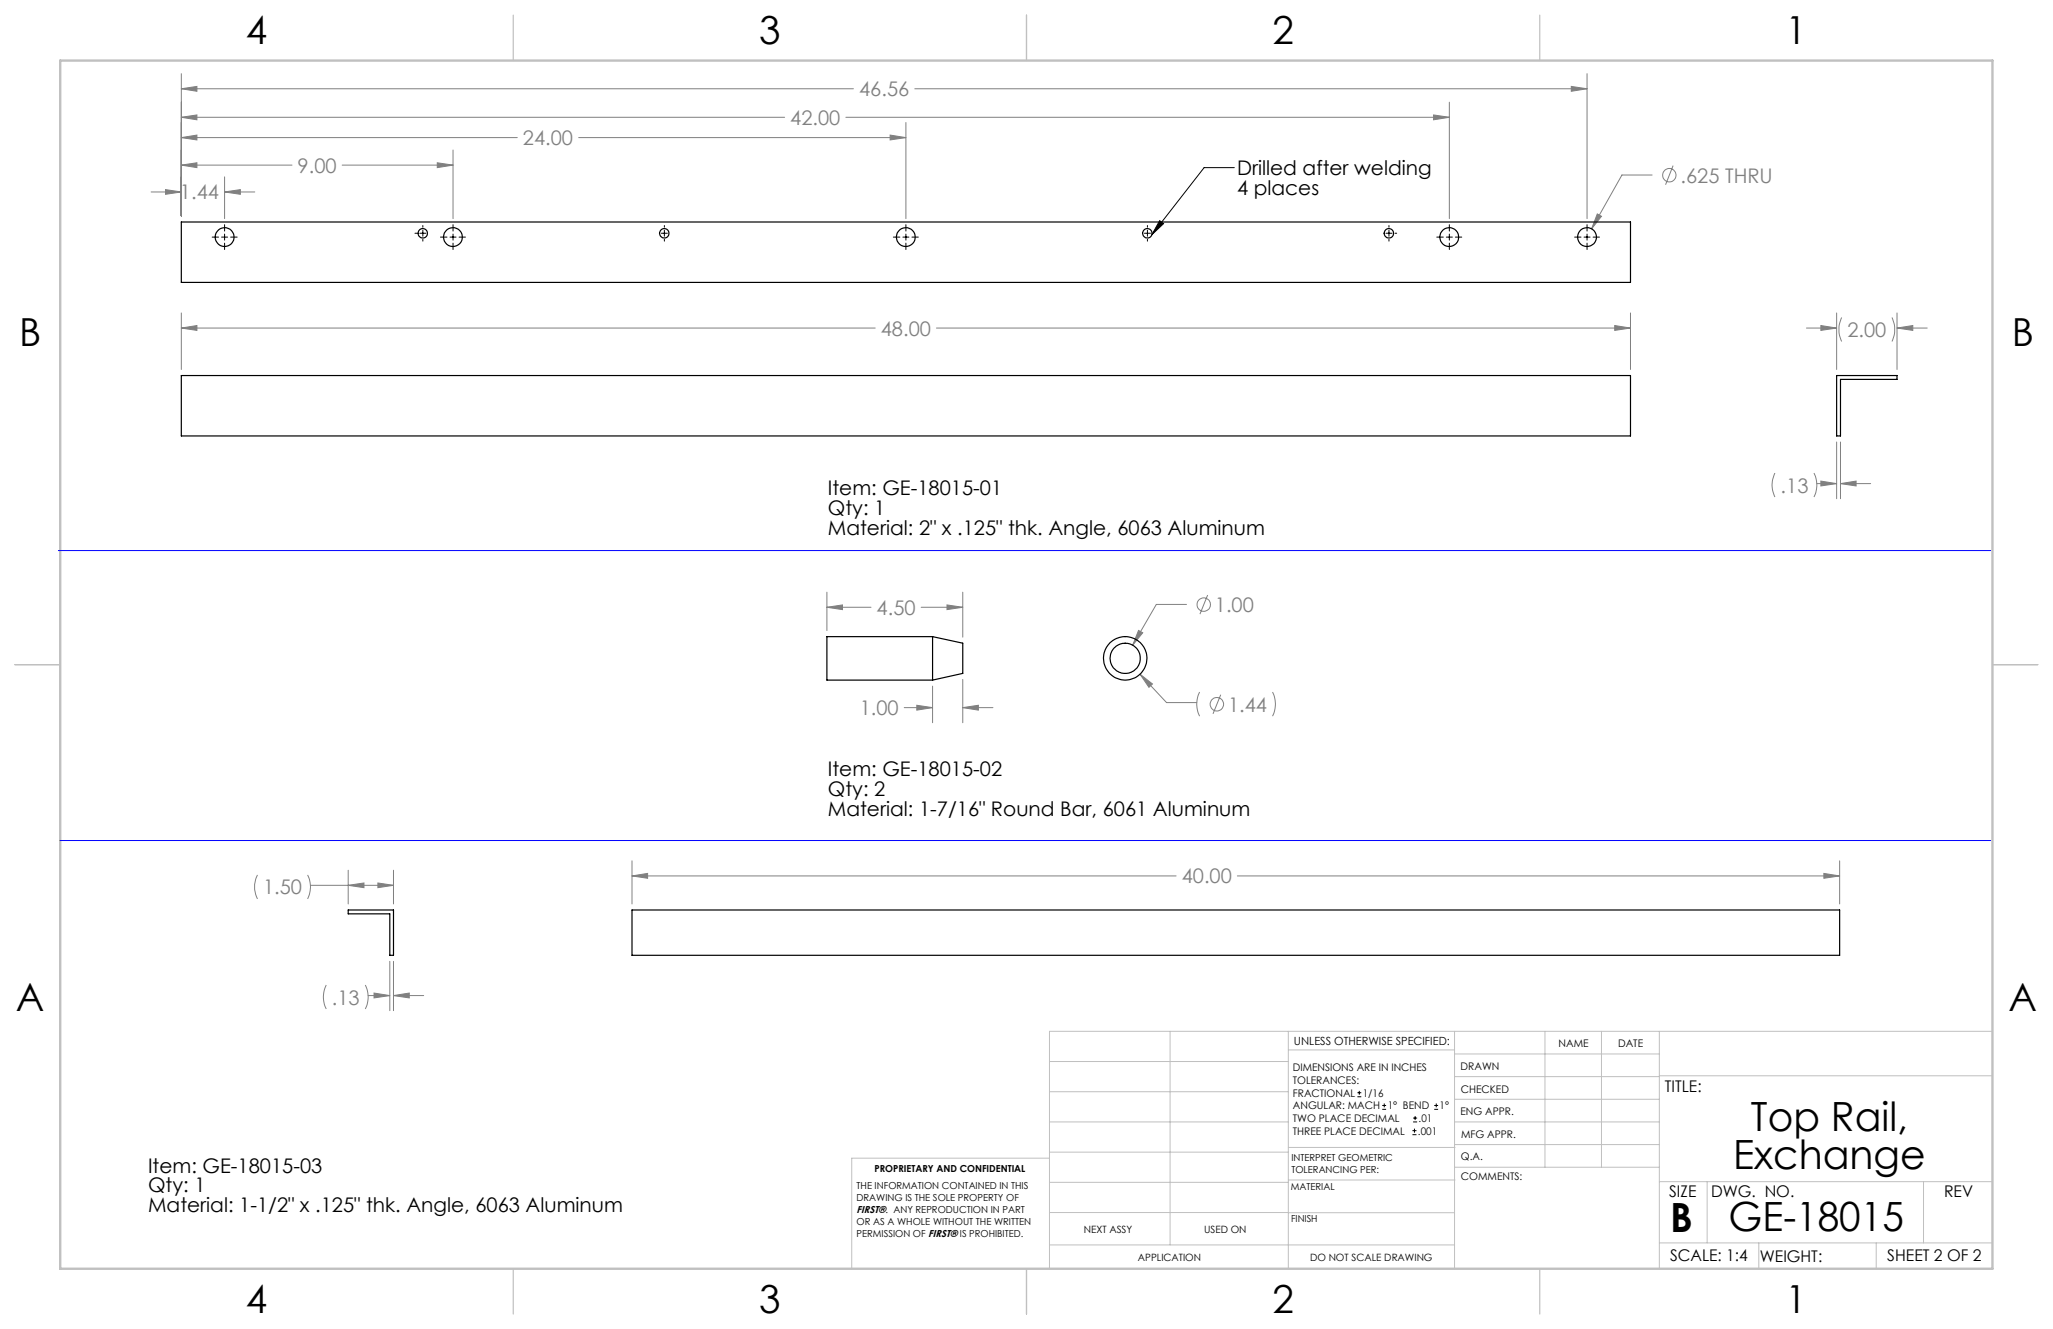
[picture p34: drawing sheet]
<svg xmlns="http://www.w3.org/2000/svg" width="432mm" height="279mm" viewBox="0 0 432 279" stroke-linecap="round" stroke-linejoin="round" font-family="sans-serif">
<defs><g id="words">
<g font-size="8.5">
<text x="368.3" y="237.7">Top Rail,</text>
<text x="364.5" y="245.8">Exchange</text>
<text x="351.3" y="259">B</text>
<text x="363.6" y="258.9">GE-18015</text>
</g>
<g font-size="8.1">
<text x="51.7" y="9.3">4</text>
<text x="159.7" y="9.3">3</text>
<text x="267.6" y="9.3">2</text>
<text x="375.6" y="9.3">1</text>
<text x="4" y="72.8">B</text>
<text x="423.1" y="72.8">B</text>
<text x="3.3" y="212.5">A</text>
<text x="422.4" y="212.5">A</text>
<text x="51.7" y="276">4</text>
<text x="159.7" y="276">3</text>
<text x="267.6" y="276">2</text>
<text x="375.6" y="276">1</text>
</g>
<g font-size="4.2" fill="#808080">
<text x="180.7" y="20.2">46.56</text>
<text x="166.2" y="26.2">42.00</text>
<text x="110" y="30.5">24.00</text>
<text x="37.9" y="41.9">1.44</text>
<text x="62.6" y="36.3">9.00</text>
<text x="353.4" y="38.4">.625 THRU</text>
<text x="185.3" y="70.5">48.00</text>
<text x="388.6" y="70.9">2.00</text>
<text x="374.5" y="103.6">.13</text>
<text x="184.4" y="129.2">4.50</text>
<text x="255.5" y="128.6">1.00</text>
<text x="258.3" y="149.6">1.44</text>
<text x="180.8" y="150.4">1.00</text>
<text x="248.5" y="185.7">40.00</text>
<text x="55.3" y="188">1.50</text>
<text x="69.8" y="211.2">.13</text>
</g>
<g font-size="4.2">
<text x="260.2" y="36.8">Drilled after welding</text>
<text x="260.2" y="41">4 places</text>
<text x="174.1" y="104.1">Item: GE-18015-01</text>
<text x="174.1" y="108.3">Qty: 1</text>
<text x="174.1" y="112.5">Material: 2&quot; x .125&quot; thk. Angle, 6063 Aluminum</text>
<text x="174.1" y="163.2">Item: GE-18015-02</text>
<text x="174.1" y="167.3">Qty: 2</text>
<text x="174.1" y="171.5">Material: 1-7/16&quot; Round Bar, 6061 Aluminum</text>
<text x="31.1" y="246.5">Item: GE-18015-03</text>
<text x="31.1" y="250.7">Qty: 1</text>
<text x="31.1" y="254.9">Material: 1-1/2&quot; x .125&quot; thk. Angle, 6063 Aluminum</text>
</g>
<g font-size="3.4">
<text x="350.2" y="229.5">TITLE:</text>
<text x="351.1" y="251.6">SIZE</text>
<text x="359.9" y="251.6">DWG. NO.</text>
<text x="408.9" y="251.7">REV</text>
<text x="351.2" y="265.2">SCALE: 1:4</text>
<text x="370.1" y="265.3">WEIGHT:</text>
<text x="396.9" y="265.2">SHEET 2 OF 2</text>
</g>
<text font-size="2.4" x="272.2" y="219.7">UNLESS OTHERWISE SPECIFIED:</text>
<g font-size="2.2">
<text x="327.8" y="220.1">NAME</text>
<text x="340.3" y="220.2">DATE</text>
<text x="271.9" y="225.3">DIMENSIONS ARE IN INCHES</text>
<text x="271.9" y="227.9">TOLERANCES:</text>
<text x="307.2" y="224.9">DRAWN</text>
<text x="271.9" y="230.6">FRACTIONAL</text>
<text x="271.9" y="233.2">ANGULAR: MACH</text>
<text x="286.6" y="230.6">1/16</text>
<text x="291.9" y="233.2">1° BEND</text>
<text x="302.8" y="233.2">1°</text>
<text x="307.3" y="229.8">CHECKED</text>
<text x="271.9" y="238.5">THREE PLACE DECIMAL</text>
<text x="271.9" y="235.9">TWO PLACE DECIMAL</text>
<text x="298.2" y="238.5">.001</text>
<text x="298.4" y="235.9">.01</text>
<text x="307.2" y="234.5">ENG APPR.</text>
<text x="307.3" y="239.2">MFG APPR.</text>
<text x="307.3" y="243.9">Q.A.</text>
<text x="307.3" y="248.1">COMMENTS:</text>
</g>
<g font-size="2.1">
<text x="180.2" y="255.1">FIRST®. ANY REPRODUCTION IN PART</text>
<text x="227.9" y="259.2">NEXT ASSY</text>
<text x="253.3" y="259.2">USED ON</text>
<text x="239.3" y="265">APPLICATION</text>
<text x="275.5" y="265.1">DO NOT SCALE DRAWING</text>
</g>
<g font-size="2">
<text x="271.6" y="244.1">INTERPRET GEOMETRIC</text>
<text x="180.2" y="250">THE INFORMATION CONTAINED IN THIS</text>
<text x="183.9" y="246.4">PROPRIETARY AND CONFIDENTIAL</text>
<text x="271.5" y="250.2">MATERIAL</text>
<text x="271.6" y="246.6">TOLERANCING PER:</text>
<text x="180.2" y="252.5">DRAWING IS THE SOLE PROPERTY OF</text>
<text x="180.2" y="257.6">OR AS A WHOLE WITHOUT THE WRITTEN</text>
<text x="271.5" y="257">FINISH</text>
<text x="180.2" y="260.1">PERMISSION OF FIRST® IS PROHIBITED.</text>
</g>
</g></defs>
<g fill="none" stroke="#c0c0c0" stroke-width=".21">
<path d="M246.1 216.8v44.9M271 216.8v49.9M305.9 216.8v49.9M324.9 216.8v28.6M336.8 216.8v28.6M349 216.8v49.9M419.1 216.8h-198.4v49.9M220.7 235.9h50.3M220.7 229.5h50.3M220.7 223.2h50.3M271 220.7h34.9M305.9 231.1h43.1"/>
<path d="M305.9 226.3h43.1M305.9 221.6h43.1M305.9 235.9h43.1M349 226.2h70.1M220.7 248.6h50.3M220.7 242.2h50.3M220.7 254.9h50.3M220.7 243.5h-41.6v23.2M271 255h34.9M271 248.1h35M271 241.2h35M305.9 240.6h43.1"/>
<path d="M306 245.4h43M349 248.4h70.1M359.1 248.4v12.9M404.6 248.4v12.9M220.7 261.7h85.2M349 261.3h70.1M369.9 261.3v5.4M394.6 261.3v5.4"/>
</g>
<path d="M108 3.2v9.5M215.9 3.2v9.5M323.8 3.2v9.5M3.1 139.7h9.6M419.1 139.7h9.5M108 266.7v9.6M215.9 266.7v9.6M323.8 266.7v9.6" fill="none" stroke="#c0c0c0" stroke-width=".25"/>
<path d="M12.7 12.7h406.4v254h-406.4z" fill="none" stroke="#c0c0c0" stroke-width=".5"/>
<g fill="none" stroke="#808080" stroke-width=".21">
<path d="M38.1 18.7l3.3-.5v1zM38.1 15.5v29.9M38.1 18.7h141.4M192.4 18.7h141.4M330.5 18.2l3.3 .5-3.3 .5zM333.8 15.5v30.5M34.8 39.9l3.3 .5-3.3 .5zM38.1 34.7l3.3-.5v1zM38.1 28.9l3.3-.5v1zM38.1 24.7l3.3-.5v1zM38.1 34.7h23.3M38.1 28.9h70.7"/>
<path d="M38.1 24.7h126.9M47.2 37.2v8.8M72 34.7h23.3M92 34.2l3.3 .5-3.3 .5zM95.3 31.5v14.5M121.7 28.9h68.8M177.9 24.7h126.9M187.2 28.4l3.3 .5-3.3 .5zM190.5 25.8v20.2M301.5 24.2l3.3 .5-3.3 .5zM304.8 21.5v24.5M347.5 36.8h-6.4l-6.3 11.3"/>
<path d="M351.9 34.8l-1.6 4M31.8 40.4h6.3M47.2 40.4l3.4-.5v1zM47.2 40.4h6.4M336 45l.8 .5-2 2.6zM38.1 69l3.3-.6v1.1zM38.1 65.8v11.9M38.1 69h146M197 69h145.9M339.6 68.4l3.3 .6-3.3 .5zM342.9 65.8v11.9M379.9 69h6.4"/>
<path d="M383 68.4l3.3 .6-3.3 .5zM386.3 65.8v11.9M387.4 66.7a5.9 5.9 0 0 0 0 5.1M397.9 66.7a5.9 5.9 0 0 1 0 5.1M399 69l3.3-.6v1.1zM399 69h6.3M399 65.8v11.9M373.3 99.4a5.6 5.6 0 0 0 0 5.1M381.5 99.4a5.6 5.6 0 0 1 0 5.1M386.3 92.9v11.9M387.1 92.9v11.9M382.1 101.7h4.2"/>
<path d="M383 101.1l3.3 .6-3.3 .5zM387.1 101.7l3.3-.6v1.1zM387.1 101.7h6.4M173.9 127.7l3.3-.5v1zM173.9 124.5v8.1M173.9 127.7h9.3M193.7 127.7h8.8M199.2 127.2l3.3 .5-3.3 .5zM202.5 124.5v9.4M239.5 132.5l.8 .5-2.1 2.6zM249.6 127.1h-6.4l-5 8.5M254 125.1l-1.6 4"/>
<path d="M190.2 148.8h5.9M192.8 148.3l3.3 .5-3.3 .5zM196.1 144.3v7.6M202.5 148.8l3.3-.5v1zM202.5 142.8v9.1M202.5 148.8h6.3M239.8 141.7l2.6 2.1-.7 .7zM239.8 141.7l5.6 6h6.3M252.3 145.5a5.7 5.7 0 0 0 0 5.1M256.8 146.1l-1.7 4M267.7 145.5a5.7 5.7 0 0 1 0 5.1M54.2 183.9a5.6 5.6 0 0 0 0 5.1"/>
<path d="M64.7 183.9a5.6 5.6 0 0 1 0 5.1M65.3 186.1h17.5M73.2 186.1l3.4-.5v1zM73.2 183v7M79.5 185.6l3.3 .5-3.3 .5zM82.8 183v7M132.9 184.2l3.3-.6v1zM132.9 181v9M132.9 184.1h114.5M260.2 184.1h126.7M383.6 183.6l3.3 .6-3.3 .4zM386.9 181v9"/>
<path d="M68.6 207.1a5.6 5.6 0 0 0 0 5M76.8 207.1a5.6 5.6 0 0 1 0 5M77.4 209.3h4.6M78.7 208.8l3.3 .5-3.3 .5zM82 202.1v10.4M82.8 209.3l3.3-.5v1zM82.8 202.1v10.4M82.8 209.3h6.3"/>
<circle cx="351.1" cy="36.8" r="1.41"/>
<circle cx="253.2" cy="127.1" r="1.41"/>
<circle cx="255.9" cy="148.1" r="1.42"/>
</g>
<g fill="none" stroke="#000" stroke-width=".21">
<path d="M259.6 35.2h-6.3l-11 14.1M44.6 49.8h1.4M46.6 49.8h1.3M47.2 47.2v1.4M47.2 49.2v1.3M47.2 51.1v1.4M48.5 49.8h1.4M87.3 49h.4M88.3 49h1.3M88.9 47.4v.4M88.9 48.4v1.3M88.9 50.3v.4"/>
<path d="M92.6 49.8h1.4M94.7 49.8h1.2M95.3 47.2v1.4M95.3 49.2v1.3M95.3 51.1v1.4M96.6 49.8h1.3M139.1 49h1.3M139.7 47.4v.4M139.7 48.4v1.3M139.7 50.3v.4M187.9 49.8h1.4M189.9 49.8h1.3"/>
<path d="M190.5 47.2v1.4M190.5 49.2v1.3M190.5 51.1v1.4M191.8 49.8h1.3M240.7 49h1.3M241.3 47.4v.4M241.3 48.4v1.3M241.3 50.3v.4M243.9 46.4l.8 .6-2.4 2.3zM291.5 49h1.3M292.1 47.4v.4M292.1 48.4v1.3"/>
<path d="M292.1 50.3v.4M293.4 49h.4M302.2 49.8h1.4M304.2 49.8h1.3M304.8 47.2v1.4M304.8 49.2v1.3M304.8 51.1v1.4M306.1 49.8h1.3M331.2 49.8h1.3M333.2 49.8h1.2M333.8 47.2v1.4M333.8 49.2v1.3"/>
<path d="M333.8 51.1v1.4M335.1 49.8h1.3"/>
</g>
<path d="M12.3 115.7h406.4M12.6 176.7h406.1" fill="none" stroke="#00f" stroke-width=".21"/>
<path d="M243.9 46.4l.8 .6-2.4 2.3z" fill="#000"/>
<path d="M38.1 69l3.3-.6v1.1zM339.6 68.4l3.3 .6-3.3 .5zM383 68.4l3.3 .6-3.3 .5zM399 69l3.3-.6v1.1zM387.1 101.7l3.3-.6v1.1zM383 101.1l3.3 .6-3.3 .5zM34.8 39.9l3.3 .5-3.3 .5zM47.2 40.4l3.4-.5v1zM38.1 34.7l3.3-.5v1zM92 34.2l3.3 .5-3.3 .5zM38.1 28.9l3.3-.5v1zM187.2 28.4l3.3 .5-3.3 .5zM38.1 24.7l3.3-.5v1zM301.5 24.2l3.3 .5-3.3 .5zM38.1 18.7l3.3-.5v1zM330.5 18.2l3.3 .5-3.3 .5zM336 45l-1.2 3.1 2-2.6zM79.5 185.6l3.3 .5-3.3 .5zM73.2 186.1l3.4-.5v1zM78.7 208.8l3.3 .5-3.3 .5zM82.8 209.3l3.3-.5v1zM173.9 127.7l3.3-.5v1zM199.2 127.2l3.3 .5-3.3 .5zM192.8 148.3l3.3 .5-3.3 .5zM202.5 148.8l3.3-.5v1zM239.5 132.5l-1.3 3.1 2.1-2.6zM239.8 141.7l1.9 2.8 .7-.7zM132.9 184.2l3.3-.6v1zM383.6 183.6l3.3 .6-3.3 .4z" fill="#808080"/>
<g fill="none" stroke="#000" stroke-width=".25">
<path d="M38.1 46.7h304.8v12.7h-304.8zM38.1 79h304.8v12.7h-304.8zM386.3 79h12.7v.8h-11.9v11.9h-.8zM196.1 133.8h-22.2v9.2h22.2M196.1 133.8v9.2M196.1 133.8l6.4 1.4v6.4l-6.4 1.4M73.2 191.3h9.6v9.5h-.8v-8.7h-8.8zM132.9 191.3h254v9.5h-254z"/>
<circle cx="47.2" cy="49.8" r="1.99"/>
<circle cx="88.9" cy="49.1" r="1"/>
<circle cx="95.3" cy="49.8" r="1.99"/>
<circle cx="139.7" cy="49.1" r="1"/>
<circle cx="190.5" cy="49.8" r="1.99"/>
<circle cx="241.3" cy="49.1" r="1"/>
<circle cx="292.1" cy="49.1" r="1"/>
<circle cx="304.8" cy="49.8" r="1.99"/>
<circle cx="333.8" cy="49.8" r="1.98"/>
<circle cx="236.7" cy="138.4" r="3.2"/>
<circle cx="236.7" cy="138.4" r="4.6"/>
</g>
<g fill="none" stroke="#000" stroke-width=".21">
<path d="M285.5 230.6h.8M285.5 229.7h.8M285.9 229.3v.9M290.7 233.2h.8M290.7 232.4h.8M291.1 232v.8M297.1 238.5h.8M297.1 237.7h.8M297.2 235.9h.9M297.2 235.1h.9M297.5 237.3v.8M297.6 234.6v.9"/>
<path d="M301.7 233.2h.8M301.7 232.4h.8M302.1 232v.8"/>
</g>
<use href="#words"/>
</svg>
